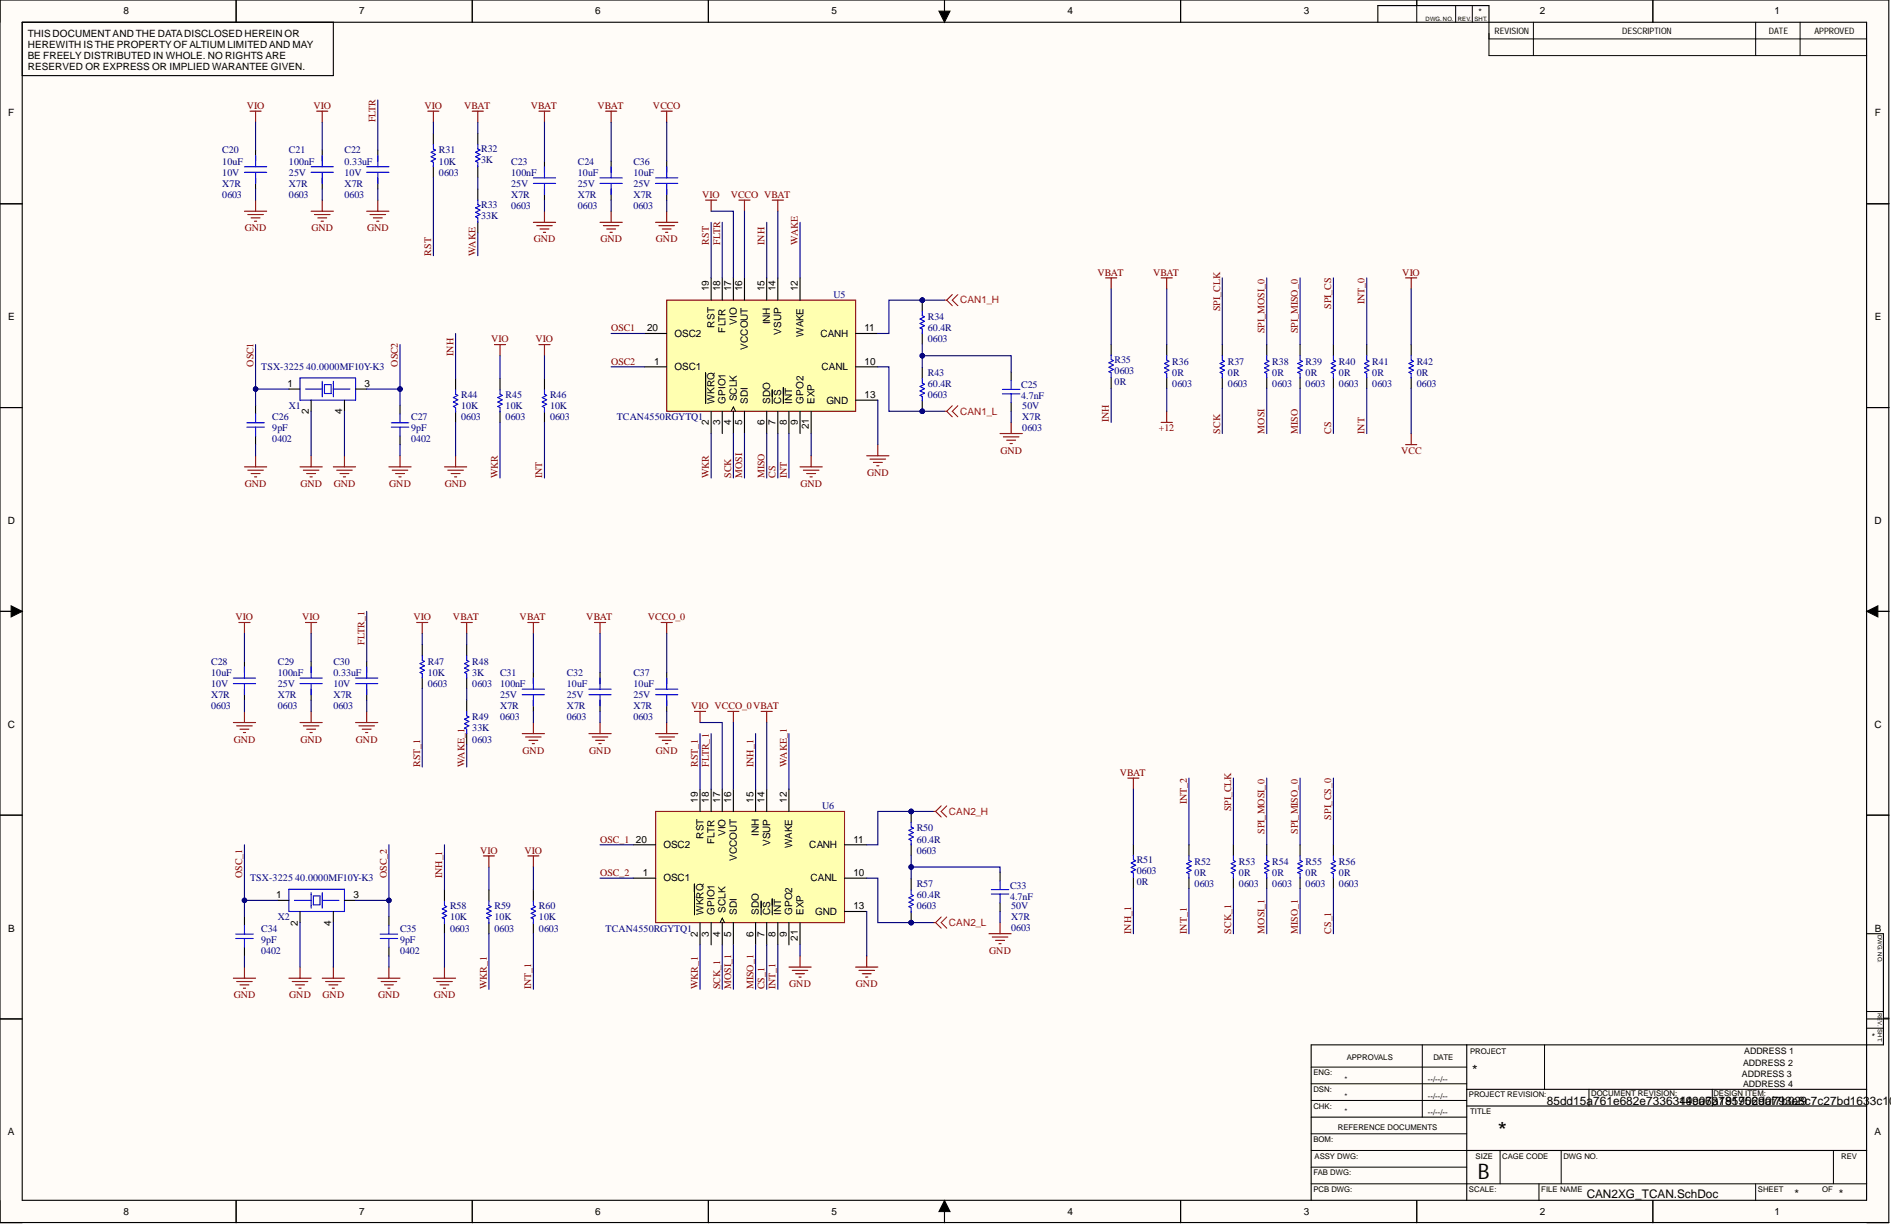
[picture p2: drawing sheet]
<svg xmlns="http://www.w3.org/2000/svg" width="431mm" height="279mm" viewBox="0 0 431 279" stroke-linecap="round" stroke-linejoin="round" font-family="sans-serif">
<defs><g id="words">
<text font-size="5.4" x="341.7" y="259.7">*</text>
<text font-size="4.9" x="337.2" y="269">B</text>
<text font-size="3.2" x="335.9" y="245.2">*</text>
<g font-size="2.7">
<text x="352.9" y="251.9">85dd15a761e682e7336349ca637859569af7b029</text>
<text x="383.1" y="251.9">14907a191702d0793e8c7c27bd1633c10</text>
<text x="362" y="273.2">CAN2XG_TCAN.SchDoc</text>
<text x="409.4" y="273.2">*</text>
<text x="419.6" y="273.2">*</text>
</g>
<g font-size="2.3">
<text x="28.1" y="3.3">8</text>
<text x="82" y="3.3">7</text>
<text x="135.8" y="3.3">6</text>
<text x="189.7" y="3.3">5</text>
<text x="243.6" y="3.3">4</text>
<text x="297.5" y="3.3">3</text>
<text x="351.3" y="3.3">2</text>
<text x="404.9" y="3.3">1</text>
<text x="6.3" y="8.4">THIS DOCUMENTAND THE DATADISCLOSED HEREIN OR</text>
<text x="6.3" y="10.9">HEREWITH IS THE PROPERTY OF ALTIUM LIMITED AND MAY</text>
<text x="6.3" y="13.4">BE FREELY DISTRIBUTED IN WHOLE. NO RIGHTS ARE</text>
<text x="6.3" y="16">RESERVED OR EXPRESS OR IMPLIED WARANTEE GIVEN.</text>
<text x="1.9" y="26.5">F</text>
<text x="427.8" y="26.5">F</text>
<text x="161.7" y="66.4" transform="rotate(-90 161.7 66.4)">19</text>
<text x="164.3" y="66.4" transform="rotate(-90 164.3 66.4)">18</text>
<text x="166.8" y="66.4" transform="rotate(-90 166.8 66.4)">17</text>
<text x="169.4" y="66.4" transform="rotate(-90 169.4 66.4)">16</text>
<text x="174.4" y="66.4" transform="rotate(-90 174.4 66.4)">15</text>
<text x="177" y="66.4" transform="rotate(-90 177 66.4)">14</text>
<text x="182" y="66.4" transform="rotate(-90 182 66.4)">12</text>
<text x="1.9" y="73">E</text>
<text x="147.6" y="75.6">20</text>
<text x="153.9" y="76.8">OSC2</text>
<text x="163" y="74.7" transform="rotate(-90 163 74.7)">RST</text>
<text x="165.5" y="75.9" transform="rotate(-90 165.5 75.9)">FLTR</text>
<text x="168.1" y="74" transform="rotate(-90 168.1 74)">VIO</text>
<text x="175.7" y="73.9" transform="rotate(-90 175.7 73.9)">INH</text>
<text x="178.2" y="76.3" transform="rotate(-90 178.2 76.3)">VSUP</text>
<text x="183.3" y="76.8" transform="rotate(-90 183.3 76.8)">WAKE</text>
<text x="187.2" y="76.8">CANH</text>
<text x="197.2" y="75.6">11</text>
<text x="427.8" y="73">E</text>
<text x="149.2" y="83.2">1</text>
<text x="170.6" y="79.8" transform="rotate(-90 170.6 79.8)">VCCOUT</text>
<text x="197.2" y="83.2">10</text>
<text x="65.6" y="88.2">1</text>
<text x="83.2" y="88.2">3</text>
<text x="153.9" y="84.4">OSC1</text>
<text x="187.4" y="84.4">CANL</text>
<text x="70.5" y="94.5" transform="rotate(-90 70.5 94.5)">2</text>
<text x="78.1" y="94.5" transform="rotate(-90 78.1 94.5)">4</text>
<text x="163" y="92" transform="rotate(-90 163 92)">WKRQ</text>
<text x="165.5" y="92" transform="rotate(-90 165.5 92)">GPIO1</text>
<text x="168.1" y="91.5" transform="rotate(-90 168.1 91.5)">SCLK</text>
<text x="170.6" y="92" transform="rotate(-90 170.6 92)">SDI</text>
<text x="175.7" y="92" transform="rotate(-90 175.7 92)">SDO</text>
<text x="178.2" y="92" transform="rotate(-90 178.2 92)">CS</text>
<text x="180.8" y="92" transform="rotate(-90 180.8 92)">INT</text>
<text x="183.3" y="92" transform="rotate(-90 183.3 92)">GPO2</text>
<text x="185.8" y="92" transform="rotate(-90 185.8 92)">EXP</text>
<text x="188.5" y="92">GND</text>
<text x="197.2" y="90.8">13</text>
<text x="161.7" y="97" transform="rotate(-90 161.7 97)">2</text>
<text x="164.3" y="97" transform="rotate(-90 164.3 97)">3</text>
<text x="166.8" y="97" transform="rotate(-90 166.8 97)">4</text>
<text x="169.4" y="97" transform="rotate(-90 169.4 97)">5</text>
<text x="174.4" y="97" transform="rotate(-90 174.4 97)">6</text>
<text x="177" y="97" transform="rotate(-90 177 97)">7</text>
<text x="179.5" y="97" transform="rotate(-90 179.5 97)">8</text>
<text x="182" y="97" transform="rotate(-90 182 97)">9</text>
<text x="184.6" y="97.9" transform="rotate(-90 184.6 97.9)">21</text>
<text x="1.8" y="119.5">D</text>
<text x="427.7" y="119.5">D</text>
<text x="1.8" y="166">C</text>
<text x="427.7" y="166">C</text>
<text x="159.2" y="183" transform="rotate(-90 159.2 183)">19</text>
<text x="161.7" y="183" transform="rotate(-90 161.7 183)">18</text>
<text x="164.3" y="183" transform="rotate(-90 164.3 183)">17</text>
<text x="166.8" y="183" transform="rotate(-90 166.8 183)">16</text>
<text x="171.9" y="183" transform="rotate(-90 171.9 183)">15</text>
<text x="174.4" y="183" transform="rotate(-90 174.4 183)">14</text>
<text x="179.5" y="183" transform="rotate(-90 179.5 183)">12</text>
<text x="160.5" y="191.3" transform="rotate(-90 160.5 191.3)">RST</text>
<text x="165.5" y="190.7" transform="rotate(-90 165.5 190.7)">VIO</text>
<text x="173.2" y="190.6" transform="rotate(-90 173.2 190.6)">INH</text>
<text x="145.1" y="192.2">20</text>
<text x="151.4" y="193.4">OSC2</text>
<text x="163" y="192.5" transform="rotate(-90 163 192.5)">FLTR</text>
<text x="168.1" y="196.4" transform="rotate(-90 168.1 196.4)">VCCOUT</text>
<text x="175.7" y="192.9" transform="rotate(-90 175.7 192.9)">VSUP</text>
<text x="180.8" y="193.4" transform="rotate(-90 180.8 193.4)">WAKE</text>
<text x="184.6" y="193.4">CANH</text>
<text x="194.7" y="192.2">11</text>
<text x="146.7" y="199.8">1</text>
<text x="151.4" y="201">OSC1</text>
<text x="184.9" y="201">CANL</text>
<text x="194.7" y="199.8">10</text>
<text x="63" y="204.9">1</text>
<text x="80.6" y="204.9">3</text>
<text x="160.5" y="208.7" transform="rotate(-90 160.5 208.7)">WKRQ</text>
<text x="163" y="208.7" transform="rotate(-90 163 208.7)">GPIO1</text>
<text x="165.5" y="208.1" transform="rotate(-90 165.5 208.1)">SCLK</text>
<text x="168.1" y="208.7" transform="rotate(-90 168.1 208.7)">SDI</text>
<text x="173.2" y="208.7" transform="rotate(-90 173.2 208.7)">SDO</text>
<text x="175.7" y="208.7" transform="rotate(-90 175.7 208.7)">CS</text>
<text x="178.2" y="208.7" transform="rotate(-90 178.2 208.7)">INT</text>
<text x="180.8" y="208.7" transform="rotate(-90 180.8 208.7)">GPO2</text>
<text x="183.3" y="208.7" transform="rotate(-90 183.3 208.7)">EXP</text>
<text x="186" y="208.7">GND</text>
<text x="194.7" y="207.4">13</text>
<text x="1.9" y="212.5">B</text>
<text x="67.9" y="211.1" transform="rotate(-90 67.9 211.1)">2</text>
<text x="75.5" y="211.1" transform="rotate(-90 75.5 211.1)">4</text>
<text x="159.2" y="213.6" transform="rotate(-90 159.2 213.6)">2</text>
<text x="161.7" y="213.6" transform="rotate(-90 161.7 213.6)">3</text>
<text x="164.3" y="213.6" transform="rotate(-90 164.3 213.6)">4</text>
<text x="166.8" y="213.6" transform="rotate(-90 166.8 213.6)">5</text>
<text x="171.9" y="213.6" transform="rotate(-90 171.9 213.6)">6</text>
<text x="174.4" y="213.6" transform="rotate(-90 174.4 213.6)">7</text>
<text x="177" y="213.6" transform="rotate(-90 177 213.6)">8</text>
<text x="179.5" y="213.6" transform="rotate(-90 179.5 213.6)">9</text>
<text x="182" y="214.6" transform="rotate(-90 182 214.6)">21</text>
<text x="427.8" y="212.5">B</text>
<text x="1.8" y="258.9">A</text>
<text x="427.7" y="258.9">A</text>
<text x="28.1" y="277.1">8</text>
<text x="82" y="277.1">7</text>
<text x="135.8" y="277.1">6</text>
<text x="189.7" y="277.1">5</text>
<text x="243.6" y="277.1">4</text>
<text x="297.5" y="277.1">3</text>
<text x="351.3" y="277.1">2</text>
<text x="404.9" y="277.1">1</text>
</g>
<g font-size="2.3" fill="#800000">
<text x="56.3" y="24.9">VIO</text>
<text x="71.5" y="24.9">VIO</text>
<text x="85.7" y="27.9" transform="rotate(-90 85.7 27.9)">FLTR</text>
<text x="96.8" y="24.9">VIO</text>
<text x="105.9" y="24.9">VBAT</text>
<text x="121.1" y="24.9">VBAT</text>
<text x="136.3" y="24.9">VBAT</text>
<text x="149" y="24.9">VCCO</text>
<text x="160.2" y="45.1">VIO</text>
<text x="166.7" y="45.1">VCCO VBAT</text>
<text x="55.9" y="52.7">GND</text>
<text x="71.1" y="52.7">GND</text>
<text x="83.7" y="52.7">GND</text>
<text x="98.4" y="58.3" transform="rotate(-90 98.4 58.3)">RST</text>
<text x="108.5" y="58.3" transform="rotate(-90 108.5 58.3)">WAKE</text>
<text x="121.8" y="55.3">GND</text>
<text x="137" y="55.3">GND</text>
<text x="149.7" y="55.3">GND</text>
<text x="161.7" y="55.8" transform="rotate(-90 161.7 55.8)">RST</text>
<text x="164.3" y="55.8" transform="rotate(-90 164.3 55.8)">FLTR</text>
<text x="174.4" y="55.8" transform="rotate(-90 174.4 55.8)">INH</text>
<text x="182" y="55.8" transform="rotate(-90 182 55.8)">WAKE</text>
<text x="250.4" y="62.9">VBAT</text>
<text x="263.1" y="62.9">VBAT</text>
<text x="319.9" y="62.9">VIO</text>
<text x="278.4" y="71" transform="rotate(-90 278.4 71)">SPI_CLK</text>
<text x="303.7" y="70.5" transform="rotate(-90 303.7 70.5)">SPI_CS</text>
<text x="311.3" y="69.4" transform="rotate(-90 311.3 69.4)">INT_0</text>
<text x="139.4" y="75.6">OSC1</text>
<text x="288.5" y="76.1" transform="rotate(-90 288.5 76.1)">SPI_MOSI_0</text>
<text x="296.1" y="76.1" transform="rotate(-90 296.1 76.1)">SPI_MISO_0</text>
<text x="57.8" y="83.7" transform="rotate(-90 57.8 83.7)">OSC1</text>
<text x="90.8" y="83.7" transform="rotate(-90 90.8 83.7)">OSC2</text>
<text x="103.4" y="81.1" transform="rotate(-90 103.4 81.1)">INH</text>
<text x="112.1" y="78.1">VIO</text>
<text x="122.2" y="78.1">VIO</text>
<text x="139.4" y="83.2">OSC2</text>
<text x="253" y="96.3" transform="rotate(-90 253 96.3)">INH</text>
<text x="264.4" y="98.4">+12</text>
<text x="278.4" y="98.9" transform="rotate(-90 278.4 98.9)">SCK</text>
<text x="288.5" y="98.9" transform="rotate(-90 288.5 98.9)">MOSI</text>
<text x="296.1" y="98.9" transform="rotate(-90 296.1 98.9)">MISO</text>
<text x="303.7" y="98.9" transform="rotate(-90 303.7 98.9)">CS</text>
<text x="311.3" y="98.9" transform="rotate(-90 311.3 98.9)">INT</text>
<text x="228.3" y="103.4">GND</text>
<text x="319.7" y="103.4">VCC</text>
<text x="55.9" y="111">GND</text>
<text x="68.5" y="111">GND</text>
<text x="76.1" y="111">GND</text>
<text x="88.8" y="111">GND</text>
<text x="101.5" y="111">GND</text>
<text x="113.6" y="109" transform="rotate(-90 113.6 109)">WKR</text>
<text x="123.7" y="109" transform="rotate(-90 123.7 109)">INT</text>
<text x="161.7" y="109" transform="rotate(-90 161.7 109)">WKR</text>
<text x="166.8" y="109" transform="rotate(-90 166.8 109)">SCK</text>
<text x="169.4" y="109" transform="rotate(-90 169.4 109)">MOSI</text>
<text x="174.4" y="109" transform="rotate(-90 174.4 109)">MISO</text>
<text x="177" y="109" transform="rotate(-90 177 109)">CS</text>
<text x="179.5" y="109" transform="rotate(-90 179.5 109)">INT</text>
<text x="182.6" y="111">GND</text>
<text x="197.8" y="108.5">GND</text>
<text x="53.7" y="141.5">VIO</text>
<text x="69" y="141.5">VIO</text>
<text x="94.3" y="141.5">VIO</text>
<text x="103.4" y="141.5">VBAT</text>
<text x="118.6" y="141.5">VBAT</text>
<text x="133.8" y="141.5">VBAT</text>
<text x="147.8" y="141.5">VCCO_0</text>
<text x="83.2" y="147" transform="rotate(-90 83.2 147)">FLTR_1</text>
<text x="157.7" y="161.8">VIO VCCO_0VBAT</text>
<text x="53.3" y="169.4">GND</text>
<text x="68.5" y="169.4">GND</text>
<text x="81.2" y="169.4">GND</text>
<text x="119.2" y="171.9">GND</text>
<text x="134.5" y="171.9">GND</text>
<text x="149.7" y="171.9">GND</text>
<text x="95.8" y="174.9" transform="rotate(-90 95.8 174.9)">RST_1</text>
<text x="106" y="174.9" transform="rotate(-90 106 174.9)">WAKE_1</text>
<text x="159.2" y="174.9" transform="rotate(-90 159.2 174.9)">RST_1</text>
<text x="161.7" y="174.9" transform="rotate(-90 161.7 174.9)">FLTR_1</text>
<text x="171.9" y="174.9" transform="rotate(-90 171.9 174.9)">INH_1</text>
<text x="179.5" y="174.9" transform="rotate(-90 179.5 174.9)">WAKE_1</text>
<text x="255.5" y="177">VBAT</text>
<text x="270.8" y="183.5" transform="rotate(-90 270.8 183.5)">INT_2</text>
<text x="280.9" y="185.1" transform="rotate(-90 280.9 185.1)">SPI_CLK</text>
<text x="288.5" y="190.1" transform="rotate(-90 288.5 190.1)">SPI_MOSI_0</text>
<text x="296.1" y="190.1" transform="rotate(-90 296.1 190.1)">SPI_MISO_0</text>
<text x="303.7" y="186.9" transform="rotate(-90 303.7 186.9)">SPI_CS_0</text>
<text x="109.5" y="194.7">VIO</text>
<text x="119.7" y="194.7">VIO</text>
<text x="136.9" y="192.2">OSC_1</text>
<text x="55.3" y="200.3" transform="rotate(-90 55.3 200.3)">OSC_1</text>
<text x="88.2" y="200.3" transform="rotate(-90 88.2 200.3)">OSC_2</text>
<text x="100.9" y="200.3" transform="rotate(-90 100.9 200.3)">INH_1</text>
<text x="136.9" y="199.8">OSC_2</text>
<text x="258.1" y="213" transform="rotate(-90 258.1 213)">INH_1</text>
<text x="270.8" y="213" transform="rotate(-90 270.8 213)">INT_1</text>
<text x="280.9" y="213" transform="rotate(-90 280.9 213)">SCK_1</text>
<text x="288.5" y="213" transform="rotate(-90 288.5 213)">MOSI_1</text>
<text x="296.1" y="213" transform="rotate(-90 296.1 213)">MISO_1</text>
<text x="303.7" y="213" transform="rotate(-90 303.7 213)">CS_1</text>
<text x="225.7" y="217.5">GND</text>
<text x="53.3" y="227.7">GND</text>
<text x="66" y="227.7">GND</text>
<text x="73.6" y="227.7">GND</text>
<text x="86.3" y="227.7">GND</text>
<text x="99" y="227.7">GND</text>
<text x="111" y="225.6" transform="rotate(-90 111 225.6)">WKR_1</text>
<text x="121.2" y="225.6" transform="rotate(-90 121.2 225.6)">INT_1</text>
<text x="159.2" y="225.6" transform="rotate(-90 159.2 225.6)">WKR_1</text>
<text x="164.3" y="225.6" transform="rotate(-90 164.3 225.6)">SCK_1</text>
<text x="166.8" y="225.6" transform="rotate(-90 166.8 225.6)">MOSI_1</text>
<text x="171.9" y="225.6" transform="rotate(-90 171.9 225.6)">MISO_1</text>
<text x="174.4" y="225.6" transform="rotate(-90 174.4 225.6)">CS_1</text>
<text x="177" y="225.6" transform="rotate(-90 177 225.6)">INT_1</text>
<text x="180.1" y="225.1">GND</text>
<text x="195.3" y="225.1">GND</text>
</g>
<g font-size="2.3" fill="#000080">
<text x="50.7" y="35">C20</text>
<text x="65.9" y="35">C21</text>
<text x="78.6" y="35">C22</text>
<text x="100.1" y="35">R31</text>
<text x="109.8" y="34.7">R32</text>
<text x="50.7" y="37.5">10uF</text>
<text x="50.7" y="40.1">10V</text>
<text x="65.9" y="37.5">100nF</text>
<text x="65.9" y="40.1">25V</text>
<text x="78.6" y="37.5">0.33uF</text>
<text x="78.6" y="40.1">10V</text>
<text x="100.1" y="37.5">10K</text>
<text x="100.1" y="40.1">0603</text>
<text x="109.8" y="37.3">3K</text>
<text x="116.6" y="40.1">100nF</text>
<text x="116.6" y="37.5">C23</text>
<text x="131.8" y="40.1">10uF</text>
<text x="131.8" y="37.5">C24</text>
<text x="144.5" y="40.1">10uF</text>
<text x="144.5" y="37.5">C36</text>
<text x="50.7" y="42.6">X7R</text>
<text x="50.7" y="45.1">0603</text>
<text x="65.9" y="42.6">X7R</text>
<text x="65.9" y="45.1">0603</text>
<text x="78.6" y="42.6">X7R</text>
<text x="78.6" y="45.1">0603</text>
<text x="109.8" y="47.4">R33</text>
<text x="116.6" y="42.6">25V</text>
<text x="116.6" y="45.1">X7R</text>
<text x="116.6" y="47.7">0603</text>
<text x="131.8" y="42.6">25V</text>
<text x="131.8" y="45.1">X7R</text>
<text x="131.8" y="47.7">0603</text>
<text x="144.5" y="42.6">25V</text>
<text x="144.5" y="45.1">X7R</text>
<text x="144.5" y="47.7">0603</text>
<text x="109.8" y="49.9">33K</text>
<text x="190.1" y="67.9">U5</text>
<text x="211.7" y="75.6">60.4R</text>
<text x="211.7" y="73">R34</text>
<text x="211.7" y="78.1">0603</text>
<text x="254.3" y="82.7">R35</text>
<text x="267.5" y="83.2">R36</text>
<text x="280.1" y="83.2">R37</text>
<text x="290.3" y="83.2">R38</text>
<text x="297.9" y="83.2">R39</text>
<text x="305.5" y="83.2">R40</text>
<text x="313.1" y="83.2">R41</text>
<text x="323.2" y="83.2">R42</text>
<text x="59.6" y="84.4">TSX-3225</text>
<text x="69.9" y="84.4">40.0000MF10Y-K3</text>
<text x="211.7" y="88.2">60.4R</text>
<text x="211.7" y="85.7">R43</text>
<text x="233" y="88.6">C25</text>
<text x="254.3" y="85.3">0603</text>
<text x="254.3" y="87.8">0R</text>
<text x="267.5" y="88.2">0603</text>
<text x="267.5" y="85.7">0R</text>
<text x="280.1" y="88.2">0603</text>
<text x="280.1" y="85.7">0R</text>
<text x="290.3" y="88.2">0603</text>
<text x="290.3" y="85.7">0R</text>
<text x="297.9" y="88.2">0603</text>
<text x="297.9" y="85.7">0R</text>
<text x="305.5" y="88.2">0603</text>
<text x="305.5" y="85.7">0R</text>
<text x="313.1" y="88.2">0603</text>
<text x="313.1" y="85.7">0R</text>
<text x="323.2" y="88.2">0603</text>
<text x="323.2" y="85.7">0R</text>
<text x="62.1" y="95.8">C26</text>
<text x="65.9" y="93.3">X1</text>
<text x="93.8" y="95.8">C27</text>
<text x="105.2" y="93.3">10K</text>
<text x="105.2" y="95.8">0603</text>
<text x="105.2" y="90.8">R44</text>
<text x="115.4" y="93.3">10K</text>
<text x="115.4" y="95.8">0603</text>
<text x="115.4" y="90.8">R45</text>
<text x="125.5" y="93.3">10K</text>
<text x="125.5" y="95.8">0603</text>
<text x="125.5" y="90.8">R46</text>
<text x="140.7" y="95.8">TCAN4550RGYTQ1</text>
<text x="211.7" y="90.8">0603</text>
<text x="233" y="91.1">4.7nF</text>
<text x="233.2" y="93.2">50V</text>
<text x="233.2" y="95.8">X7R</text>
<text x="62.1" y="100.9">0402</text>
<text x="62.1" y="98.4">9pF</text>
<text x="93.8" y="100.9">0402</text>
<text x="93.8" y="98.4">9pF</text>
<text x="233.2" y="98.3">0603</text>
<text x="48.2" y="154.1">10uF</text>
<text x="48.2" y="151.6">C28</text>
<text x="63.4" y="154.1">100nF</text>
<text x="63.4" y="151.6">C29</text>
<text x="76.1" y="154.1">0.33uF</text>
<text x="76.1" y="151.6">C30</text>
<text x="97.6" y="154.1">10K</text>
<text x="97.6" y="151.6">R47</text>
<text x="107.7" y="154.1">3K</text>
<text x="107.7" y="151.6">R48</text>
<text x="114.1" y="154.1">C31</text>
<text x="129.3" y="154.1">C32</text>
<text x="144.5" y="154.1">C37</text>
<text x="48.2" y="156.7">10V</text>
<text x="48.2" y="159.2">X7R</text>
<text x="48.2" y="161.8">0603</text>
<text x="63.4" y="156.7">25V</text>
<text x="63.4" y="159.2">X7R</text>
<text x="63.4" y="161.8">0603</text>
<text x="76.1" y="156.7">10V</text>
<text x="76.1" y="159.2">X7R</text>
<text x="76.1" y="161.8">0603</text>
<text x="97.6" y="156.7">0603</text>
<text x="107.7" y="156.7">0603</text>
<text x="114.1" y="156.7">100nF</text>
<text x="114.1" y="159.2">25V</text>
<text x="114.1" y="161.8">X7R</text>
<text x="129.3" y="156.7">10uF</text>
<text x="129.3" y="159.2">25V</text>
<text x="129.3" y="161.8">X7R</text>
<text x="144.5" y="156.7">10uF</text>
<text x="144.5" y="159.2">25V</text>
<text x="144.5" y="161.8">X7R</text>
<text x="107.7" y="166.8">33K</text>
<text x="107.7" y="164.3">R49</text>
<text x="114.1" y="164.3">0603</text>
<text x="129.3" y="164.3">0603</text>
<text x="144.5" y="164.3">0603</text>
<text x="107.7" y="169.4">0603</text>
<text x="187.6" y="184.6">U6</text>
<text x="209.2" y="189.6">R50</text>
<text x="209.2" y="194.7">0603</text>
<text x="209.2" y="192.2">60.4R</text>
<text x="259.4" y="196.8">R51</text>
<text x="272.5" y="197.2">R52</text>
<text x="282.7" y="197.2">R53</text>
<text x="290.3" y="197.2">R54</text>
<text x="297.9" y="197.2">R55</text>
<text x="305.5" y="197.2">R56</text>
<text x="57" y="201">TSX-3225</text>
<text x="67.3" y="201">40.0000MF10Y-K3</text>
<text x="209.2" y="202.3">R57</text>
<text x="230.5" y="202.7">C33</text>
<text x="259.4" y="199.4">0603</text>
<text x="259.4" y="201.9">0R</text>
<text x="272.5" y="202.3">0603</text>
<text x="272.5" y="199.8">0R</text>
<text x="282.7" y="202.3">0603</text>
<text x="282.7" y="199.8">0R</text>
<text x="290.3" y="202.3">0603</text>
<text x="290.3" y="199.8">0R</text>
<text x="297.9" y="202.3">0603</text>
<text x="297.9" y="199.8">0R</text>
<text x="305.5" y="202.3">0603</text>
<text x="305.5" y="199.8">0R</text>
<text x="63.4" y="209.9">X2</text>
<text x="102.7" y="209.9">10K</text>
<text x="102.7" y="207.4">R58</text>
<text x="112.8" y="209.9">10K</text>
<text x="112.8" y="207.4">R59</text>
<text x="123" y="209.9">10K</text>
<text x="123" y="207.4">R60</text>
<text x="209.2" y="207.4">0603</text>
<text x="209.2" y="204.9">60.4R</text>
<text x="230.5" y="205.2">4.7nF</text>
<text x="230.7" y="207.3">50V</text>
<text x="230.7" y="209.8">X7R</text>
<text x="59.6" y="215">9pF</text>
<text x="59.6" y="212.5">C34</text>
<text x="91.3" y="215">9pF</text>
<text x="91.3" y="212.5">C35</text>
<text x="102.7" y="212.5">0603</text>
<text x="112.8" y="212.5">0603</text>
<text x="123" y="212.5">0603</text>
<text x="138.2" y="212.5">TCAN4550RGYTQ1</text>
<text x="230.7" y="212.4">0603</text>
<text x="59.6" y="217.5">0402</text>
<text x="91.3" y="217.5">0402</text>
</g>
<g font-size="2.3" fill="#f00">
<text x="219" y="69.2">CAN1_H</text>
<text x="219" y="94.6">CAN1_L</text>
<text x="216.5" y="185.8">CAN2_H</text>
<text x="216.5" y="211.2">CAN2_L</text>
</g>
<g font-size="2">
<text x="337.4" y="3.4">*</text>
<text x="341" y="7.7">REVISION</text>
<text x="370.1" y="7.7">DESCRIPTION</text>
<text x="403.6" y="7.7">DATE</text>
<text x="414" y="7.7">APPROVED</text>
<text x="426.3" y="235.7" transform="rotate(90 426.3 235.7)">*</text>
<text x="397.4" y="245.8">ADDRESS 3</text>
<text x="397.7" y="243.1">ADDRESS 2</text>
<text x="397.9" y="240.4">ADDRESS 1</text>
<text x="397.7" y="248">ADDRESS 4</text>
</g>
<g font-size="1.8">
<text x="299.7" y="245.2">ENG:</text>
<text x="307.3" y="241.7">APPROVALS</text>
<text x="327" y="241.7">DATE</text>
<text x="335.4" y="240.4">PROJECT</text>
<text x="299.7" y="249.1">DSN:</text>
<text x="306.8" y="246.8">*</text>
<text x="306.8" y="250.6">*</text>
<text x="325.8" y="246.8">--/--/--</text>
<text x="325.8" y="250.6">--/--/--</text>
<text x="335.2" y="250.3">PROJECT REVISION:</text>
<text x="363" y="250.1">DOCUMENT REVISION:</text>
<text x="390.9" y="250.1">DESIGN ITEM:</text>
<text x="299.7" y="252.9">CHK:</text>
<text x="305.2" y="257.7">REFERENCE DOCUMENTS</text>
<text x="306.8" y="254.1">*</text>
<text x="325.8" y="254.4">--/--/--</text>
<text x="335.4" y="254.1">TITLE</text>
<text x="299.7" y="260.5">BOM:</text>
<text x="299.7" y="268.1">FAB DWG:</text>
<text x="299.9" y="264.3">ASSY DWG:</text>
<text x="336.7" y="264.3">SIZE</text>
<text x="342.8" y="264.3">CAGE CODE</text>
<text x="356.7" y="264.3">DWG NO.</text>
<text x="420.1" y="264.3">REV</text>
<text x="299.7" y="271.9">PCB DWG:</text>
<text x="335.2" y="271.9">SCALE:</text>
<text x="351.6" y="271.9">FILE NAME</text>
<text x="401.1" y="271.9">SHEET</text>
<text x="415.8" y="271.9">OF</text>
</g>
<g font-size="1.4">
<text x="325.3" y="4.8">DWG. NO.</text>
<text x="332.6" y="4.8">REV.</text>
<text x="336.4" y="4.8">SHT.</text>
</g>
<g font-size="1.3">
<text x="428.5" y="213.2" transform="rotate(90 428.5 213.2)">DWG. NO.</text>
<text x="428.5" y="231" transform="rotate(90 428.5 231)">REV.</text>
<text x="428.5" y="234.8" transform="rotate(90 428.5 234.8)">SHT.</text>
</g>
</g></defs>
<g fill="#fffcf8">
<path d="M0 0h431v278.9h-431z" fill-rule="evenodd"/>
<path d="M5.1 5.1h420.8v268.7h-420.8z" fill-rule="evenodd"/>
</g>
<g fill="none" stroke="#000" stroke-width=".23">
<path d="M0 0v5.1M53.9 0v5.1M107.7 0v5.1M161.6 0v5.1M214.2 2.5h2.6l-1.3 2.6zM215.5 0v5.1M269.4 0v5.1M323.2 0v5.1M332.1 1.3v3.8M335.9 1.3v3.8M339.7 5.1v7.6h86.2M339.7 8.9h86.2"/>
<path d="M349.9 5.1v7.6M377.1 0v5.1M400.6 5.1v7.6M410.7 5.1v7.6M0 46.5h5.1M425.9 46.5h5.1M0 93h5.1M425.9 93h5.1M0 139.4h5.1M2.5 138.2l2.6 1.2-2.6 1.3zM425.9 139.4l2.6-1.2v2.5zM425.9 139.4h5.1"/>
<path d="M0 185.9h5.1M425.9 185.9h5.1M0 232.4h5.1M324.5 238.3v16.5M352.4 238.3v10.2M425.9 232.4h5.1M425.9 234.5h3.8M425.9 230.7h3.8M299.2 247.2h35.4M299.2 243.4h35.4M299.2 251h35.4M299.2 258.6h35.4"/>
<path d="M362.5 248.5v3.8M390.7 248.5v3.8M0 273.8v5.1h5.1M53.9 273.8v5.1M107.7 273.8v5.1M161.6 273.8v5.1M215.5 273.8l1.3 2.5h-2.6zM215.5 273.8v5.1M269.4 273.8v5.1M299.2 270h126.7M299.2 262.4h35.4M299.2 266.2h35.4"/>
<path d="M323.2 273.8v5.1M342.3 262.4v7.6M351.1 270v3.8M356.2 262.4v7.6M377.1 273.8v5.1M400.6 270v3.8M418.3 262.4v7.6M425.9 278.9h5.1"/>
</g>
<g fill="none" stroke="#000" stroke-width=".25">
<path d="M0 0h430.9v278.8h-430.9zM5.1 5.1h420.8v268.7h-420.8zM53.9 0v5.1M76.1 5.1v12.1h-71M107.7 0v5.1M161.6 0v5.1M215.5 0v5.1M269.4 0v5.1M314.4 5.1v-3.8h25.3v3.8M323.2 0v1.3M377.1 0v5.1M0 46.5h5.1"/>
<path d="M425.9 46.5h5.1M0 93h5.1M103.9 86.4v2.5M103.9 93.8v2.5M425.9 93h5.1M0 139.4h5.1M425.9 139.4h5.1M0 185.9h5.1M425.9 185.9h5.1M425.9 213h3.8v25.3h-130.5v35.5M0 232.4h5.1M334.6 238.3v35.5"/>
<path d="M429.7 232.2h1.3M299.2 254.8h35.4M334.6 248.5h91.3M334.6 252.3h91.3M53.9 273.8v5.1M107.7 273.8v5.1M161.6 273.8v5.1M215.5 273.8v5.1M269.4 273.8v5.1M323.2 273.8v5.1M334.6 262.4h91.3M377.1 273.8v5.1"/>
</g>
<path d="M214.2 2.5h2.6l-1.3 2.6zM2.5 138.2l2.6 1.2-2.6 1.3zM425.9 139.4l2.6-1.2v2.5zM215.5 273.8l1.3 2.5h-2.6z" fill="#000"/>
<path d="M103.9 88.9v1l.6 .3-1.1 .5 1.1 .5-1.1 .5 1.1 .5-1.1 .5 .5 .3v1" fill="none" stroke="#00f" stroke-width=".25"/>
<path d="M101.4 106.5h5.1M102.2 107.2h3.5M102.9 108h2.1M103.7 108.8h.5M103.9 103.9v2.6" fill="none" stroke="#800000" stroke-width=".25"/>
<path d="M152.1 68.5h43.1v25.3h-43.1z" fill-rule="evenodd" fill="#ffffb0"/>
<path d="M152.1 68.5h43.1v25.3h-43.1z" fill="none" stroke="#800000" stroke-width=".25"/>
<g fill="none" stroke="#000" stroke-width=".25">
<path d="M147 76.1h5.1M162.3 63.4v5.1M164.8 63.4v5.1M167.3 63.4v5.1M169.9 63.4v5.1M174.9 63.4v5.1M177.5 63.4v5.1M182.5 63.4v5.1M195.2 76.1h5.1M147 83.7h5.1M161 85v7M162.3 93.8v5.1"/>
<path d="M164.8 93.8v5.1M167.3 93.8v5.1M169.9 93.8v5.1M174.9 93.8v5.1M176.2 88.9v3.1M177.5 93.8v5.1M178.7 88.4v3.6M180 93.8v5.1M182.5 93.8v5.1M185.1 93.8v5.1M195.2 83.7h5.1M195.2 91.3h5.1"/>
</g>
<path d="M166.8 93.8l.5-1 .5 1" fill="none" stroke="#000" stroke-width=".23"/>
<circle cx="210.4" cy="68.5" r=".51" fill="#000080"/>
<circle cx="210.4" cy="68.5" r=".51" fill="none" stroke="#000080" stroke-width=".23"/>
<path d="M210.4 68.5v2.5" fill="none" stroke="#000" stroke-width=".25"/>
<circle cx="210.4" cy="68.5" r=".51" fill="#000080"/>
<circle cx="210.4" cy="68.5" r=".51" fill="none" stroke="#000080" stroke-width=".23"/>
<path d="M210.4 75.9v2.5" fill="none" stroke="#000" stroke-width=".25"/>
<path d="M210.4 71v1l.5 .3-1 .5 1 .5-1 .5 1 .5-1 .5 .5 .2v1.1" fill="none" stroke="#00f" stroke-width=".25"/>
<circle cx="210.4" cy="93.8" r=".51" fill="#000080"/>
<circle cx="210.4" cy="93.8" r=".51" fill="none" stroke="#000080" stroke-width=".23"/>
<path d="M210.4 83.8v2.6M210.4 91.3v2.5" fill="none" stroke="#000" stroke-width=".25"/>
<circle cx="210.4" cy="93.8" r=".51" fill="#000080"/>
<circle cx="210.4" cy="93.8" r=".51" fill="none" stroke="#000080" stroke-width=".23"/>
<g fill="none" stroke="#00f" stroke-width=".25">
<path d="M55.8 38h5M55.8 39.3h5M58.3 35.5v2.5M58.3 39.3v2.5M71 38h5.1M71 39.3h5.1M73.5 35.5v2.5M73.5 39.3v2.5M83.7 38h5M83.7 39.3h5M86.2 35.5v2.5M86.2 39.3v2.5"/>
<path d="M98.9 33v1l.5 .2-1 .5 1 .5-1 .6 1 .5-1 .5 .5 .2v1M109 33v1l.5 .2-1 .5 1 .5-1 .6 1 .5-1 .5 .5 .2v1M124.2 38v2.6M139.4 38v2.6M109 45.6v1.1l.5 .2-1 .5 1 .5-1 .5 1 .5-1 .5 .5 .3v1M121.7 40.6h5.1M121.7 41.8h5.1M124.2 41.8v2.6M136.9 40.6h5.1M136.9 41.8h5.1M139.4 41.8v2.6M56.3 96.4h4"/>
<path d="M56.3 97.4h4M58.3 94.4v2M58.3 97.4v2M68.5 86.2h12.6v5.1h-12.6zM69.7 88.7h3.8M73.5 87v3.5M74 87.7h1.5v2.1h-1.5zM76.1 88.7h3.8M76.1 87v3.5M89.3 96.4h4M89.3 97.4h4M91.3 94.4v2"/>
<path d="M91.3 97.4v2M114.1 88.9v1l.5 .3-1 .5 1 .5-1 .5 1 .5-1 .5 .5 .3v1M124.2 88.9v1l.5 .3-1 .5 1 .5-1 .5 1 .5-1 .5 .5 .3v1M210.4 86.4v1l.5 .2-1 .5 1 .6-1 .5 1 .5-1 .5 .5 .2v1M228.7 88.8h4M228.7 89.8h4M230.7 86.8v2M230.7 89.8v2M278.9 81.1v1l.5 .3-1 .5 1 .5-1 .5 1 .5-1 .5 .5 .3v1M289 81.1v1l.5 .3-1 .5 1 .5-1 .5 1 .5-1 .5 .5 .3v1M296.6 81.1v1l.5 .3-1 .5 1 .5-1 .5 1 .5-1 .5 .5 .3v1M304.2 81.1v1l.5 .3-1 .5 1 .5-1 .5 1 .5-1 .5 .5 .3v1"/>
<path d="M311.8 81.1v1l.5 .3-1 .5 1 .5-1 .5 1 .5-1 .5 .5 .3v1M101.4 205.5v1l.5 .3-1 .5 1 .5-1 .5 1 .5-1 .5 .5 .3v1"/>
</g>
<g fill="none" stroke="#800000" stroke-width=".25">
<path d="M57 25.4h2.6M58.3 25.4v2.5M72.3 25.4h2.5M73.5 25.4v2.5M97.6 25.4h2.5M98.9 25.4v2.5M107.7 25.4h2.6M109 25.4v2.5M123 25.4h2.5M124.2 25.4v2.5M138.2 25.4h2.5M139.4 25.4v2.5"/>
<path d="M55.8 48.2h5M56.5 48.9h3.6M57.3 49.7h2M58.1 50.5h.5M58.3 45.6v2.6M71 48.2h5.1M71.7 48.9h3.6M72.5 49.7h2M73.3 50.5h.5M73.5 45.6v2.6M83.7 48.2h5M84.4 48.9h3.6"/>
<path d="M85.2 49.7h2M85.9 50.5h.6M86.2 45.6v2.6M121.7 50.7h5.1M122.5 51.5h3.5M123.2 52.2h2M124 53h.5M124.2 48.2v2.5M136.9 50.7h5.1M137.7 51.5h3.5M138.4 52.2h2.1M139.2 53h.5"/>
<path d="M139.4 48.2v2.5M161 45.6h2.5M162.3 45.6v2.6M168.6 45.6h2.5M169.9 45.6v2.6M176.2 45.6h2.5M177.5 45.6v2.6M112.8 78.6h2.6M114.1 78.6v2.5M123 78.6h2.5M124.2 78.6v2.5M228.2 98.9h5"/>
<path d="M228.9 99.6h3.6M230.7 96.3v2.6M55.8 106.5h5M56.5 107.2h3.6M57.3 108h2M58.1 108.8h.5M58.3 103.9v2.6M68.5 106.5h5M69.2 107.2h3.6M70 108h2M70.7 108.8h.5M71 103.9v2.6"/>
<path d="M76.1 106.5h5M76.8 107.2h3.6M77.6 108h2M78.3 108.8h.5M78.6 103.9v2.6M197.7 103.9h5.1M198.5 104.7h3.6M199.3 105.5h2M200 106.2h.5M200.3 101.4v2.5M229.7 100.4h2M230.5 101.2h.5"/>
<path d="M98.9 223.1h5M99.6 223.9h3.6M100.4 224.6h2M101.2 225.4h.5M101.4 220.6v2.5"/>
</g>
<g fill="none" stroke="#000" stroke-width=".25">
<path d="M58.3 34.2v2.6M73.5 34.2v2.6M86.2 34.2v2.6M98.9 30.4v2.6M98.9 37.9v2.5M109 30.4v2.6M109 37.9v2.5M124.2 36.8v2.5M139.4 36.8v2.5M58.3 40.6v2.5M73.5 40.6v2.5M86.2 40.6v2.5"/>
<path d="M109 43.1v2.5M109 50.6v2.5M124.2 43.1v2.5M139.4 43.1v2.5M278.9 78.6v2.5M289 78.6v2.5M296.6 78.6v2.5M304.2 78.6v2.5M311.8 78.6v2.5M58.3 92.4v2M58.3 99.4v2M65.9 88.7h2.6"/>
<path d="M71 91.3v2.5M78.6 91.3v2.5M81.1 88.7h2.6M91.3 92.4v2M91.3 99.4v2M114.1 86.4v2.5M114.1 93.8v2.5M124.2 86.4v2.5M124.2 93.8v2.5M230.7 84.8v2M230.7 91.8v2M278.9 86v2.6"/>
<path d="M289 86v2.6M296.6 86v2.6M304.2 86v2.6M311.8 86v2.6M101.4 203v2.5M101.4 210.4v2.6"/>
</g>
<path d="M149.6 185.1h43.1v25.3h-43.1z" fill-rule="evenodd" fill="#ffffb0"/>
<path d="M149.6 185.1h43.1v25.3h-43.1z" fill="none" stroke="#800000" stroke-width=".25"/>
<g fill="none" stroke="#000" stroke-width=".25">
<path d="M144.5 192.7h5.1M159.7 180v5.1M162.3 180v5.1M164.8 180v5.1M167.3 180v5.1M172.4 180v5.1M174.9 180v5.1M180 180v5.1M192.7 192.7h5M144.5 200.3h5.1M158.5 201.6v7.1M159.7 210.4v5.1"/>
<path d="M162.3 210.4v5.1M164.8 210.4v5.1M167.3 210.4v5.1M172.4 210.4v5.1M173.7 205.5v3.2M174.9 210.4v5.1M176.2 205v3.7M177.5 210.4v5.1M180 210.4v5.1M182.5 210.4v5.1M192.7 200.3h5M192.7 207.9h5"/>
</g>
<path d="M164.3 210.4l.5-1 .5 1" fill="none" stroke="#000" stroke-width=".23"/>
<circle cx="207.9" cy="185.1" r=".51" fill="#000080"/>
<circle cx="207.9" cy="185.1" r=".51" fill="none" stroke="#000080" stroke-width=".23"/>
<path d="M207.9 185.1v2.5" fill="none" stroke="#000" stroke-width=".25"/>
<circle cx="207.9" cy="185.1" r=".51" fill="#000080"/>
<circle cx="207.9" cy="185.1" r=".51" fill="none" stroke="#000080" stroke-width=".23"/>
<path d="M207.9 192.5v2.6" fill="none" stroke="#000" stroke-width=".25"/>
<path d="M207.9 187.6v1l.5 .3-1 .5 1 .5-1 .5 1 .5-1 .5 .5 .3v1" fill="none" stroke="#00f" stroke-width=".25"/>
<circle cx="207.9" cy="210.4" r=".51" fill="#000080"/>
<circle cx="207.9" cy="210.4" r=".51" fill="none" stroke="#000080" stroke-width=".23"/>
<path d="M207.9 200.5v2.5M207.9 207.9v2.5" fill="none" stroke="#000" stroke-width=".25"/>
<circle cx="207.9" cy="210.4" r=".51" fill="#000080"/>
<circle cx="207.9" cy="210.4" r=".51" fill="none" stroke="#000080" stroke-width=".23"/>
<g fill="none" stroke="#00f" stroke-width=".25">
<path d="M152.1 38v2.6M149.6 40.6h5M149.6 41.8h5M152.1 41.8v2.6M253.5 81v1l.5 .2-1 .5 1 .6-1 .5 1 .5-1 .5 .5 .2v1M266.2 81.1v1l.5 .3-1 .5 1 .5-1 .5 1 .5-1 .5 .5 .3v1M322 81.1v1l.5 .3-1 .5 1 .5-1 .5 1 .5-1 .5 .5 .3v1M53.2 154.7h5.1M53.2 155.9h5.1M55.8 152.1v2.6M55.8 155.9v2.6M68.5 154.7h5"/>
<path d="M68.5 155.9h5M71 152.1v2.6M71 155.9v2.6M81.1 154.7h5.1M81.1 155.9h5.1M83.7 152.1v2.6M83.7 155.9v2.6M96.3 149.6v1l.5 .3-1 .5 1 .5-1 .5 1 .5-1 .5 .5 .2v1.1M106.5 149.6v1l.5 .3-1 .5 1 .5-1 .5 1 .5-1 .5 .5 .2v1.1M119.2 157.2h5M119.2 158.5h5M121.7 154.7v2.5"/>
<path d="M121.7 158.5v2.5M134.4 157.2h5M134.4 158.5h5M136.9 154.7v2.5M136.9 158.5v2.5M149.6 157.2h5M149.6 158.5h5M152.1 154.7v2.5M152.1 158.5v2.5M106.5 162.3v1l.5 .2-1 .5 1 .5-1 .5 1 .6-1 .5 .5 .2v1M258.6 195.1v1l.5 .2-1 .5 1 .5-1 .5 1 .6-1 .5 .5 .2v1M271.3 195.2v1l.5 .3-1 .5 1 .5-1 .5 1 .5-1 .5 .5 .3v1"/>
<path d="M281.4 195.2v1l.5 .3-1 .5 1 .5-1 .5 1 .5-1 .5 .5 .3v1M289 195.2v1l.5 .3-1 .5 1 .5-1 .5 1 .5-1 .5 .5 .3v1M296.6 195.2v1l.5 .3-1 .5 1 .5-1 .5 1 .5-1 .5 .5 .3v1M304.2 195.2v1l.5 .3-1 .5 1 .5-1 .5 1 .5-1 .5 .5 .3v1M53.8 213h4M53.8 214.1h4M55.8 211.1v1.9M55.8 214.1v1.9M65.9 202.8h12.7v5.1h-12.7zM67.2 205.4h3.8M71 203.6v3.5M71.5 204.3h1.5v2.1h-1.5z"/>
<path d="M73.5 205.4h3.8M73.5 203.6v3.5M86.7 213h4M86.7 214.1h4M88.7 211.1v1.9M88.7 214.1v1.9M111.5 205.5v1l.6 .3-1.1 .5 1.1 .5-1.1 .5 1.1 .5-1.1 .5 .5 .3v1M121.7 205.5v1l.5 .3-1 .5 1 .5-1 .5 1 .5-1 .5 .5 .3v1M207.9 203v1l.5 .3-1 .5 1 .5-1 .5 1 .5-1 .5 .5 .2v1.1M226.2 202.9h4M226.2 203.9h4M228.2 200.9v2"/>
<path d="M228.2 203.9v2"/>
</g>
<g fill="none" stroke="#800000" stroke-width=".25">
<path d="M150.8 25.4h2.6M152.1 25.4v2.5M149.6 50.7h5M150.3 51.5h3.6M151.1 52.2h2M151.9 53h.5M152.1 48.2v2.5M252.3 63.4h2.5M253.5 63.4v2.5M264.9 63.4h2.6M266.2 63.4v2.5M320.7 63.4h2.5"/>
<path d="M322 63.4v2.5M264.9 96.3h2.6M266.2 93.8v2.5M322 98.9v2.5M88.7 106.5h5.1M89.5 107.2h3.5M90.3 108h2M91 108.8h.5M91.3 103.9v2.6M182.5 106.5h5.1M183.3 107.2h3.5M184.1 108h2"/>
<path d="M184.8 108.8h.5M185.1 103.9v2.6M320.7 101.4h2.5M54.5 142h2.5M55.8 142v2.5M69.7 142h2.6M71 142v2.5M95.1 142h2.5M96.3 142v2.5M105.2 142h2.5M106.5 142v2.5M120.4 142h2.6"/>
<path d="M121.7 142v2.5M135.6 142h2.6M136.9 142v2.5M150.8 142h2.6M152.1 142v2.5M53.2 164.8h5.1M54 165.6h3.5M54.8 166.3h2M55.5 167.1h.5M55.8 162.3v2.5M68.5 164.8h5M69.2 165.6h3.6"/>
<path d="M70 166.3h2M70.7 167.1h.5M71 162.3v2.5M81.1 164.8h5.1M81.9 165.6h3.5M82.6 166.3h2.1M83.4 167.1h.5M83.7 162.3v2.5M119.2 167.3h5M119.9 168.1h3.6M120.7 168.9h2M121.4 169.6h.5"/>
<path d="M121.7 164.8v2.5M134.4 167.3h5M135.1 168.1h3.6M135.9 168.9h2M136.6 169.6h.6M136.9 164.8v2.5M149.6 167.3h5M150.3 168.1h3.6M151.1 168.9h2M151.9 169.6h.5M152.1 164.8v2.5M158.5 162.3h2.5"/>
<path d="M159.7 162.3v2.5M166.1 162.3h2.5M167.3 162.3v2.5M173.7 162.3h2.5M174.9 162.3v2.5M257.3 177.5h2.6M258.6 177.5v2.5M110.3 195.2h2.5M111.5 195.2v2.6M120.4 195.2h2.6M121.7 195.2v2.6M182.5 218v2.6"/>
<path d="M197.7 218v2.6M225.6 213h5.1M226.4 213.7h3.5M227.2 214.5h2M227.9 215.2h.5M228.2 210.4v2.6M53.2 223.1h5.1M54 223.9h3.5M54.8 224.6h2M55.5 225.4h.5M55.8 220.6v2.5M65.9 223.1h5.1"/>
<path d="M66.7 223.9h3.5M67.4 224.6h2.1M68.2 225.4h.5M68.5 220.6v2.5M73.5 223.1h5.1M74.3 223.9h3.5M75 224.6h2.1M75.8 225.4h.5M76.1 220.6v2.5M86.2 223.1h5.1M87 223.9h3.5M87.7 224.6h2"/>
<path d="M88.5 225.4h.5M88.7 220.6v2.5M180 220.6h5.1M180.8 221.3h3.5M181.5 222.1h2.1M182.3 222.9h.5M195.2 220.6h5.1M196 221.3h3.5M196.7 222.1h2.1M197.5 222.9h.5"/>
</g>
<g fill="none" stroke="#000" stroke-width=".25">
<path d="M152.1 36.8v2.5M152.1 43.1v2.5M253.5 78.6v2.5M266.2 78.6v2.5M322 78.6v2.5M253.5 86v2.6M266.2 86v2.6M322 86v2.6M55.8 150.9v2.5M55.8 157.2v2.5M71 150.9v2.5M71 157.2v2.5"/>
<path d="M83.7 150.9v2.5M83.7 157.2v2.5M96.3 147v2.6M96.3 154.5v2.5M106.5 147v2.6M106.5 154.5v2.5M106.5 159.7v2.6M121.7 153.4v2.5M121.7 159.7v2.6M136.9 153.4v2.5M136.9 159.7v2.6M152.1 153.4v2.5"/>
<path d="M152.1 159.7v2.6M106.5 167.2v2.5M228.2 198.9v2M258.6 192.7v2.5M271.3 192.7v2.5M281.4 192.7v2.5M289 192.7v2.5M296.6 192.7v2.5M304.2 192.7v2.5M55.8 209.1v2M55.8 216v2M63.4 205.4h2.5"/>
<path d="M68.5 207.9v2.5M76.1 207.9v2.5M78.6 205.4h2.5M88.7 209.1v2M88.7 216v2M111.5 203v2.5M111.5 210.4v2.6M121.7 203v2.5M121.7 210.4v2.6M228.2 205.9v2M258.6 200.1v2.6M271.3 200.1v2.6"/>
<path d="M281.4 200.1v2.6M289 200.1v2.6M296.6 200.1v2.6M304.2 200.1v2.6"/>
</g>
<g fill="none" stroke="#f00" stroke-width=".25">
<path d="M215.5 68.5h.5M216 68.5l1.3 1.2M217.3 67.2l-1.3 1.3M218.5 67.2l-1.2 1.3 1.2 1.2M215.5 93.8h.5M216 93.8l1.3 1.3M217.3 92.5l-1.3 1.3M218.5 92.5l-1.2 1.3 1.2 1.3M213 185.1h.5M213.5 185.1l1.2 1.2M214.7 183.8l-1.2 1.3M216 183.8l-1.3 1.3 1.3 1.2"/>
<path d="M213 210.4h.5M213.5 210.4l1.2 1.3M214.7 209.2l-1.2 1.2M216 209.2l-1.3 1.2 1.3 1.3"/>
</g>
<path d="M174.9 50.7v12.7M103.9 76.1v10.3M215.5 68.5h-12.7v7.6h-2.5M103.9 96.3v7.6M162.3 98.9v10.1M167.3 98.9v10.1M169.9 98.9v10.1M174.9 98.9v10.1M177.5 98.9v10.1M180 98.9v10.1" fill="none" stroke="#000080" stroke-width=".25"/>
<circle cx="210.4" cy="68.5" r=".51" fill="#000080"/>
<circle cx="210.4" cy="68.5" r=".51" fill="none" stroke="#000080" stroke-width=".23"/>
<path d="M200.3 83.7h2.5v10.1h12.7" fill="none" stroke="#000080" stroke-width=".25"/>
<circle cx="210.4" cy="93.8" r=".51" fill="#000080"/>
<circle cx="210.4" cy="93.8" r=".51" fill="none" stroke="#000080" stroke-width=".23"/>
<g fill="none" stroke="#000080" stroke-width=".25">
<path d="M58.3 43.1v2.5M73.5 43.1v2.5M86.2 43.1v2.5M98.9 40.4v17.9M109 40.4v2.7M109 53.1v5.2M124.2 45.6v2.6M139.4 45.6v2.6M162.3 48.2h5v15.2M162.3 50.7v12.7M164.8 50.7v12.7M169.9 48.2v15.2"/>
<path d="M177.5 48.2v15.2M182.5 50.7v12.7M139.4 76.1h7.6M71 93.8v10.1M78.6 93.8v10.1M83.7 88.7h7.6M114.1 81.1v5.3M114.1 96.3v12.7M124.2 81.1v5.3M124.2 96.3v12.7M139.4 83.7h7.6M200.3 91.3v10.1"/>
</g>
<circle cx="91.3" cy="88.7" r=".51" fill="#000080"/>
<circle cx="91.3" cy="88.7" r=".51" fill="none" stroke="#000080" stroke-width=".23"/>
<path d="M58.3 88.7h7.6" fill="none" stroke="#000080" stroke-width=".25"/>
<circle cx="58.3" cy="88.7" r=".51" fill="#000080"/>
<circle cx="58.3" cy="88.7" r=".51" fill="none" stroke="#000080" stroke-width=".23"/>
<g fill="none" stroke="#000080" stroke-width=".25">
<path d="M98.9 27.9v2.5M109 27.9v2.5M304.2 63.4v15.2M311.8 63.4v15.2M278.9 88.6v10.3M289 88.6v10.3M296.6 88.6v10.3M304.2 88.6v10.3M311.8 88.6v10.3M172.4 167.3v12.7M101.4 192.7v10.3M213 185.1h-12.7v7.6h-2.6"/>
<path d="M101.4 213v7.6M159.7 215.5v10.1M164.8 215.5v10.1M167.3 215.5v10.1M172.4 215.5v10.1M174.9 215.5v10.1M177.5 215.5v10.1"/>
</g>
<circle cx="207.9" cy="185.1" r=".51" fill="#000080"/>
<circle cx="207.9" cy="185.1" r=".51" fill="none" stroke="#000080" stroke-width=".23"/>
<path d="M197.7 200.3h2.6v10.1h12.7" fill="none" stroke="#000080" stroke-width=".25"/>
<circle cx="207.9" cy="210.4" r=".51" fill="#000080"/>
<circle cx="207.9" cy="210.4" r=".51" fill="none" stroke="#000080" stroke-width=".23"/>
<g fill="none" stroke="#000080" stroke-width=".25">
<path d="M55.8 159.7v2.6M71 159.7v2.6M83.7 159.7v2.6M96.3 157v17.9M106.5 157v2.7M106.5 169.7v5.2M121.7 162.3v2.5M136.9 162.3v2.5M159.7 164.8h5.1v15.2M159.7 167.3v12.7M162.3 167.3v12.7M167.3 164.8v15.2"/>
<path d="M174.9 164.8v15.2M180 167.3v12.7M111.5 197.8v5.2M121.7 197.8v5.2M136.9 192.7h7.6M68.5 210.4v10.2M76.1 210.4v10.2M81.1 205.4h7.6M111.5 213v12.6M121.7 213v12.6M136.9 200.3h7.6M197.7 207.9v10.1"/>
<path d="M228.2 207.9v2.5"/>
</g>
<circle cx="88.7" cy="205.4" r=".51" fill="#000080"/>
<circle cx="88.7" cy="205.4" r=".51" fill="none" stroke="#000080" stroke-width=".23"/>
<path d="M63.4 205.4h-7.6v3.7" fill="none" stroke="#000080" stroke-width=".25"/>
<circle cx="55.8" cy="205.4" r=".51" fill="#000080"/>
<circle cx="55.8" cy="205.4" r=".51" fill="none" stroke="#000080" stroke-width=".23"/>
<g fill="none" stroke="#000080" stroke-width=".25">
<path d="M266.2 65.9v12.7M278.9 63.4v15.2M289 63.4v15.2M296.6 63.4v15.2M266.2 88.6v5.2M96.3 144.5v2.5M106.5 144.5v2.5M281.4 177.5v15.2M289 177.5v15.2M296.6 177.5v15.2M304.2 177.5v15.2M207.9 195.1v2.7"/>
<path d="M271.3 202.7v10.3M281.4 202.7v10.3M289 202.7v10.3M296.6 202.7v10.3M304.2 202.7v10.3"/>
</g>
<circle cx="207.9" cy="197.8" r=".51" fill="#000080"/>
<circle cx="207.9" cy="197.8" r=".51" fill="none" stroke="#000080" stroke-width=".23"/>
<path d="M58.3 27.9v6.3M73.5 27.9v6.3M86.2 22.8v11.4M124.2 27.9v8.9M139.4 27.9v8.9M271.3 177.5v15.2M88.7 192.7v16.4" fill="none" stroke="#000080" stroke-width=".25"/>
<circle cx="88.7" cy="205.4" r=".51" fill="#000080"/>
<circle cx="88.7" cy="205.4" r=".51" fill="none" stroke="#000080" stroke-width=".23"/>
<path d="M58.3 78.6v13.8M83.7 139.4v11.5M55.8 144.5v6.4M71 144.5v6.4M121.7 144.5v8.9M136.9 144.5v8.9" fill="none" stroke="#000080" stroke-width=".25"/>
<circle cx="58.3" cy="88.7" r=".51" fill="#000080"/>
<circle cx="58.3" cy="88.7" r=".51" fill="none" stroke="#000080" stroke-width=".23"/>
<path d="M185.1 98.9v5M55.8 192.7v12.7M182.5 215.5v2.5" fill="none" stroke="#000080" stroke-width=".25"/>
<circle cx="55.8" cy="205.4" r=".51" fill="#000080"/>
<circle cx="55.8" cy="205.4" r=".51" fill="none" stroke="#000080" stroke-width=".23"/>
<path d="M152.1 27.9v8.9M152.1 45.6v2.6M91.3 78.6v13.8M253.5 65.9v12.7M322 65.9v12.7M253.5 88.6v7.7M322 88.6v10.3M152.1 144.5v8.9M152.1 162.3v2.5M258.6 180v12.7M258.6 202.7v10.3" fill="none" stroke="#000080" stroke-width=".25"/>
<circle cx="91.3" cy="88.7" r=".51" fill="#000080"/>
<circle cx="91.3" cy="88.7" r=".51" fill="none" stroke="#000080" stroke-width=".23"/>
<path d="M210.4 81.1h20.3v3.7M91.3 101.4v2.5M55.8 218v2.6M88.7 218v2.6" fill="none" stroke="#000080" stroke-width=".25"/>
<circle cx="210.4" cy="81.1" r=".51" fill="#000080"/>
<circle cx="210.4" cy="81.1" r=".51" fill="none" stroke="#000080" stroke-width=".23"/>
<path d="M210.4 78.4v5.4M230.7 93.8v2.5M58.3 101.4v2.5" fill="none" stroke="#000080" stroke-width=".25"/>
<circle cx="210.4" cy="81.1" r=".51" fill="#000080"/>
<circle cx="210.4" cy="81.1" r=".51" fill="none" stroke="#000080" stroke-width=".23"/>
<path d="M228.2 198.9v-1.1h-20.3v2.7" fill="none" stroke="#000080" stroke-width=".25"/>
<circle cx="207.9" cy="197.8" r=".51" fill="#000080"/>
<circle cx="207.9" cy="197.8" r=".51" fill="none" stroke="#000080" stroke-width=".23"/>
<use href="#words"/>
</svg>
